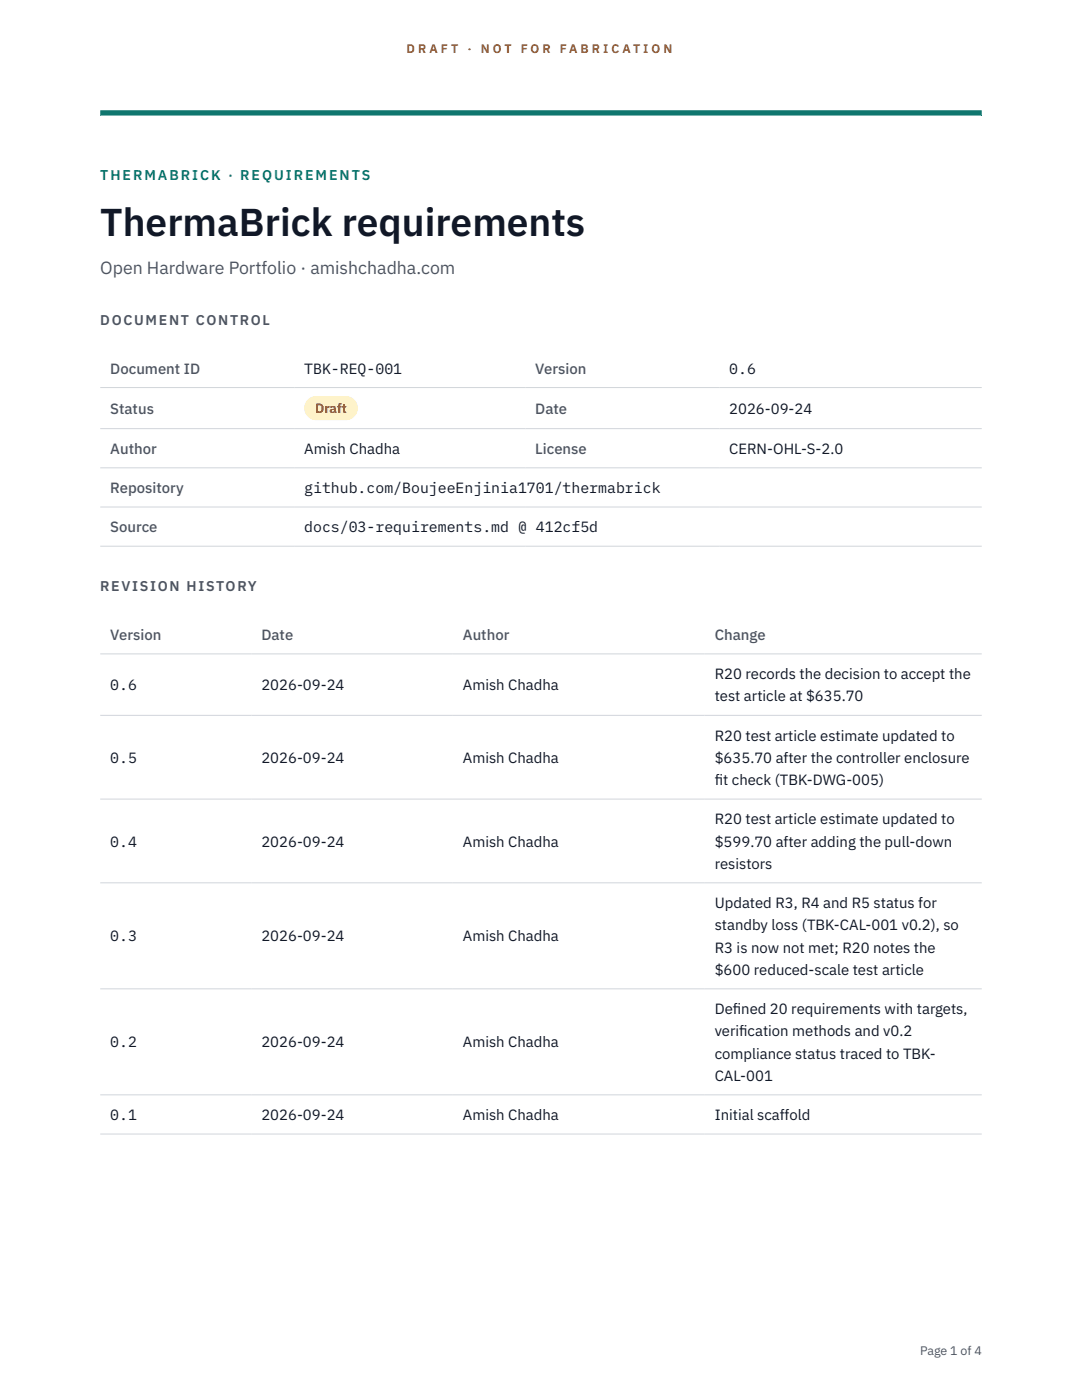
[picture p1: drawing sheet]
<svg xmlns="http://www.w3.org/2000/svg" width="216mm" height="279mm" viewBox="0 0 216 279" stroke-linecap="round" stroke-linejoin="round" font-family="sans-serif">
<defs><g id="words">
<text font-size="7.8" fill="#111827" x="20" y="47.1">ThermaBrick requirements</text>
<text font-size="3.5" fill="#4b5563" x="20" y="54.6">Open Hardware Portfolio · amishchadha.com</text>
<g font-size="3" fill="#4b5563">
<text x="22" y="74.5">Document ID</text>
<text x="106.8" y="74.5">Version</text>
<text x="22" y="82.6">Status</text>
<text x="106.8" y="82.6">Date</text>
<text x="22" y="90.6">Author</text>
<text x="106.8" y="90.6">License</text>
<text x="22" y="98.4">Repository</text>
<text x="22" y="106.2">Source</text>
<text x="22" y="127.7">Version</text>
<text x="52.2" y="127.7">Date</text>
<text x="92.4" y="127.7">Author</text>
<text x="142.6" y="127.7">Change</text>
</g>
<g font-size="3" fill="#111827">
<text x="60.7" y="74.5">TBK-REQ-001</text>
<text x="145.5" y="74.5">0.6</text>
<text x="145.5" y="82.6">2026-09-24</text>
<text x="60.7" y="90.6">Amish Chadha</text>
<text x="145.5" y="90.6">CERN-OHL-S-2.0</text>
<text x="60.7" y="98.4">github.com/BoujeeEnjinia1701/thermabrick</text>
<text x="60.7" y="106.2">docs/03-requirements.md @ 412cf5d</text>
<text x="22" y="137.7">0.6</text>
<text x="52.2" y="137.7">2026-09-24</text>
<text x="92.4" y="137.7">Amish Chadha</text>
<text x="142.6" y="135.5">R20 records the decision to accept the</text>
<text x="142.6" y="140">test article at $635.70</text>
<text x="142.6" y="147.8">R20 test article estimate updated to</text>
<text x="22" y="152.2">0.5</text>
<text x="52.2" y="152.2">2026-09-24</text>
<text x="92.4" y="152.2">Amish Chadha</text>
<text x="142.6" y="152.2">$635.70 after the controller enclosure</text>
<text x="142.6" y="156.7">f</text>
<text x="142.6" y="156.7">it check (TBK-DWG-005)</text>
<text x="142.6" y="164.5">R20 test article estimate updated to</text>
<text x="22" y="168.9">0.4</text>
<text x="52.2" y="168.9">2026-09-24</text>
<text x="92.4" y="168.9">Amish Chadha</text>
<text x="142.6" y="168.9">$599.70 after adding the pull-down</text>
<text x="142.6" y="173.4">resistors</text>
<text x="142.6" y="181.2">Updated R3, R4 and R5 status for</text>
<text x="142.6" y="185.7">standby loss (TBK-CAL-001 v0.2), so</text>
<text x="22" y="187.9">0.3</text>
<text x="52.2" y="187.9">2026-09-24</text>
<text x="92.4" y="187.9">Amish Chadha</text>
<text x="142.6" y="190.1">R3 is now not met; R20 notes the</text>
<text x="142.6" y="194.5">$600 reduced-scale test article</text>
<text x="142.6" y="202.4">Def</text>
<text x="146.2" y="202.4">ined 20 requirements with targets,</text>
<text x="22" y="209">0.2</text>
<text x="52.2" y="209">2026-09-24</text>
<text x="92.4" y="209">Amish Chadha</text>
<text x="142.6" y="206.8">verif</text>
<text x="147.5" y="206.8">ication methods and v0.2</text>
<text x="142.6" y="211.3">compliance status traced to TBK-</text>
<text x="142.6" y="215.7">CAL-001</text>
<text x="22" y="223.5">0.1</text>
<text x="52.2" y="223.5">2026-09-24</text>
<text x="92.4" y="223.5">Amish Chadha</text>
<text x="142.6" y="223.5">Initial scaffold</text>
</g>
<text font-size="2.8" fill="#0f766e" x="20" y="36">THERMABRICK · REQUIREMENTS</text>
<g font-size="2.8" fill="#4b5563">
<text x="20" y="64.8">DOCUMENT CONTROL</text>
<text x="20" y="118">REVISION HISTORY</text>
</g>
<text font-size="2.7" fill="#92400e" x="62.9" y="82.5">Draft</text>
<g font-size="2.5" fill="#b45309">
<text x="81.1" y="10.5">D R A F T</text>
<text x="93.3" y="10.5">·</text>
<text x="95.9" y="10.5">N O T</text>
<text x="103.9" y="10.5">F O R</text>
<text x="111.7" y="10.5">F A B R I C A T I O N</text>
</g>
<text font-size="2.5" fill="#4b5563" x="183.6" y="270.3">Page 1 of 4</text>
</g></defs>
<path d="M20 23.1h175.9zM20 22h175.9v1.1h-175.9z" fill-rule="evenodd" fill="#0f766e"/>
<path d="M20 77.3h175.9M20 85.5h175.9M20 93.4h175.9M20 101.2h175.9M20 109h175.9M20 130.5h175.9M20 142.8h175.9M20 159.5h175.9M20 176.2h175.9M20 197.3h175.9M20 218.5h175.9M20 226.3h175.9" fill="none" stroke="#d1d5db" stroke-width=".2"/>
<path d="M60.7 79h10.7v4.9h-10.7z" fill="#fef3c7"/>
<use href="#words"/>
</svg>
